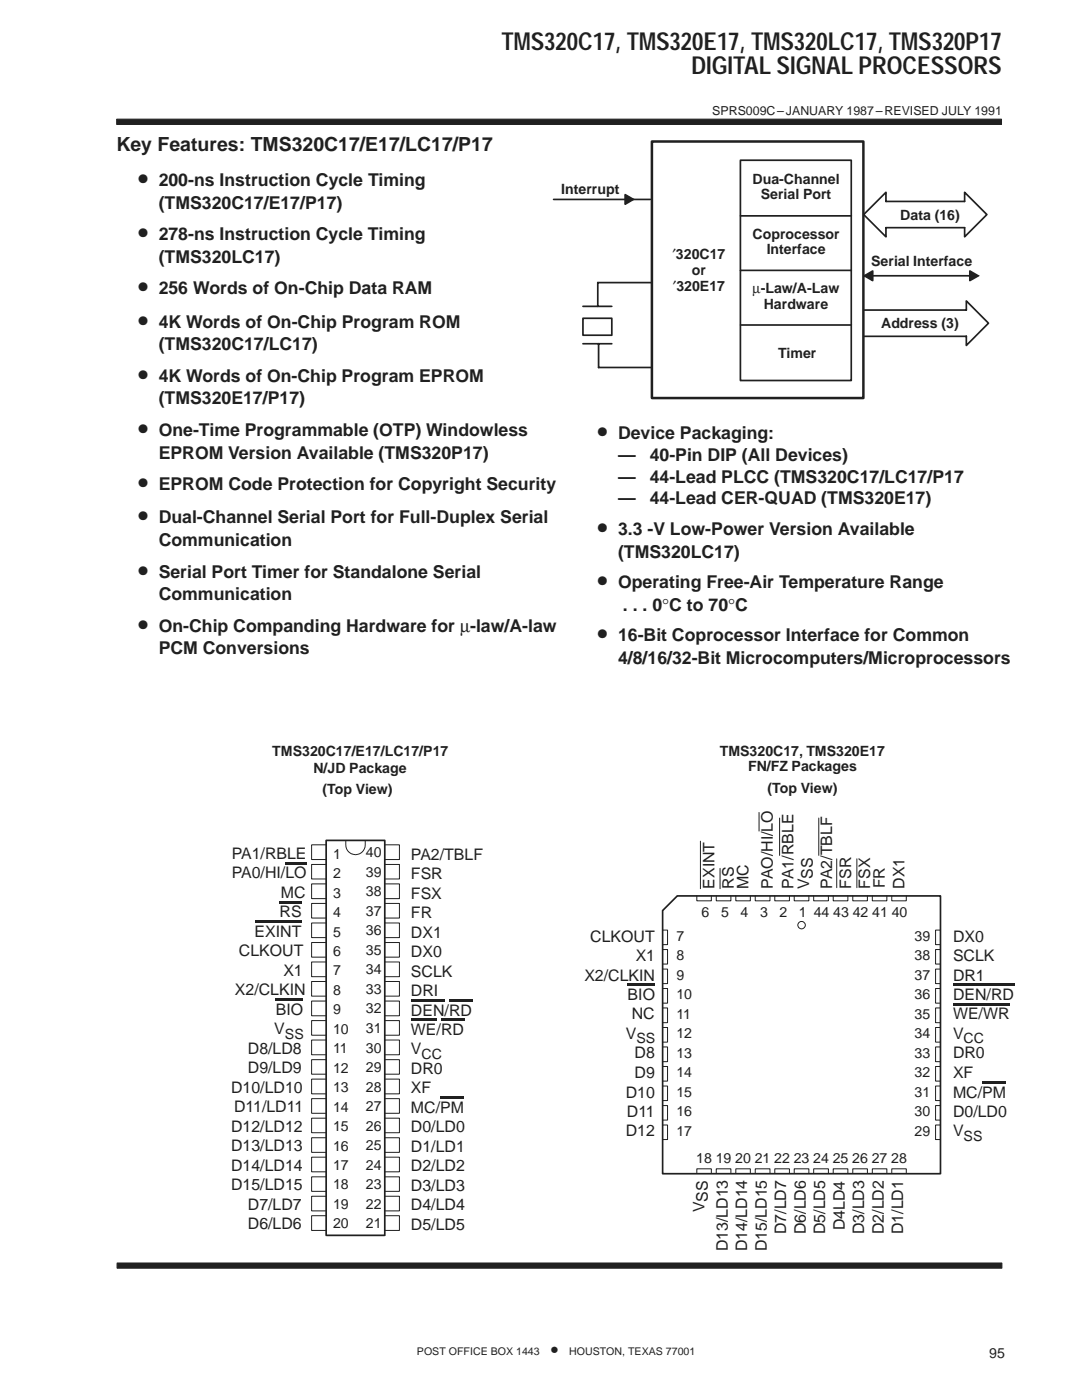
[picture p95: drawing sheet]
<svg xmlns="http://www.w3.org/2000/svg" width="216mm" height="279mm" viewBox="0 0 216 279" stroke-linecap="round" stroke-linejoin="round" font-family="sans-serif">
<defs><g id="words">
<g font-size="4.9" fill="#231f20">
<text x="100" y="9.9">TMS320C17, TMS320E17, TMS320LC17, TMS320P17</text>
<text x="138" y="14.8">DIGITAL SIGNAL PROCESSORS</text>
<text x="27.5" y="37.1">•</text>
<text x="27.5" y="47.9">•</text>
<text x="27.5" y="58.8">•</text>
<text x="27.5" y="65.4">•</text>
<text x="27.5" y="76.2">•</text>
<text x="27.5" y="87">•</text>
<text x="119.1" y="87.5">•</text>
<text x="27.5" y="97.8">•</text>
<text x="27.5" y="104.4">•</text>
<text x="119.1" y="106.8">•</text>
<text x="27.5" y="115.3">•</text>
<text x="119.1" y="117.4">•</text>
<text x="27.5" y="126.1">•</text>
<text x="119.1" y="128">•</text>
</g>
<text font-size="3.9" fill="#231f20" x="23.2" y="30.2">Key Features: TMS320C17/E17/LC17/P17</text>
<g font-size="3.5" fill="#231f20">
<text x="31.7" y="37.1">200-ns Instruction Cycle Timing</text>
<text x="31.7" y="41.7">(TMS320C17/E17/P17)</text>
<text x="31.7" y="47.9">278-ns Instruction Cycle Timing</text>
<text x="31.7" y="52.5">(TMS320LC17)</text>
<text x="31.7" y="58.8">256 Words of On-Chip Data RAM</text>
<text x="31.7" y="65.4">4K Words of On-Chip Program ROM</text>
<text x="31.7" y="69.9">(TMS320C17/LC17)</text>
<text x="31.7" y="76.2">4K Words of On-Chip Program EPROM</text>
<text x="31.7" y="80.7">(TMS320E17/P17)</text>
<text x="31.7" y="87">One-Time Programmable (OTP) Windowless</text>
<text x="123.3" y="87.5">Device Packaging:</text>
<text x="31.7" y="91.5">EPROM Version Available (TMS320P17)</text>
<text x="123.3" y="92.1">—</text>
<text x="129.6" y="92.1">40-Pin DIP (All Devices)</text>
<text x="31.7" y="97.8">EPROM Code Protection for Copyright Security</text>
<text x="123.3" y="96.3">—</text>
<text x="123.3" y="100.5">—</text>
<text x="129.6" y="96.3">44-Lead PLCC (TMS320C17/LC17/P17</text>
<text x="129.6" y="100.5">44-Lead CER-QUAD (TMS320E17)</text>
<text x="31.7" y="104.4">Dual-Channel Serial Port for Full-Duplex Serial</text>
<text x="123.3" y="106.8">3.3 -V Low-Power Version Available</text>
<text x="31.7" y="109">Communication</text>
<text x="123.3" y="111.3">(TMS320LC17)</text>
<text x="31.7" y="115.3">Serial Port Timer for Standalone Serial</text>
<text x="31.7" y="119.8">Communication</text>
<text x="123.3" y="117.4">Operating Free-Air Temperature Range</text>
<text x="124.3" y="121.9">. . . 0°C to 70°C</text>
<text x="31.7" y="126.1">On-Chip Companding Hardware for µ-law/A-law</text>
<text x="31.7" y="130.6">PCM Conversions</text>
<text x="123.3" y="128">16-Bit Coprocessor Interface for Common</text>
<text x="123.3" y="132.6">4/8/16/32-Bit Microcomputers/Microprocessors</text>
<text x="109.8" y="270.5">•</text>
</g>
<g font-size="3.2" fill="#231f20">
<text x="46.2" y="171.4">PA1/RBLE</text>
<text x="82" y="171.6">PA2/TBLF</text>
<text x="46.2" y="175.3">PA0/HI/LO</text>
<text x="56" y="179.2">MC</text>
<text x="82" y="175.5">FSR</text>
<text x="82" y="179.4">FSX</text>
<text x="142.6" y="177.4" transform="rotate(-90 142.6 177.4)">EXINT</text>
<text x="146.4" y="177.4" transform="rotate(-90 146.4 177.4)">RS</text>
<text x="149.3" y="177.5" transform="rotate(-90 149.3 177.5)">MC</text>
<text x="154.2" y="177.4" transform="rotate(-90 154.2 177.4)">PAO/HI/LO</text>
<text x="158.3" y="177.4" transform="rotate(-90 158.3 177.4)">PA1/RBLE</text>
<text x="161.5" y="177.4" transform="rotate(-90 161.5 177.4)">VSS</text>
<text x="166.1" y="177.4" transform="rotate(-90 166.1 177.4)">PA2/TBLF</text>
<text x="169.8" y="177.4" transform="rotate(-90 169.8 177.4)">FSR</text>
<text x="173.6" y="177.4" transform="rotate(-90 173.6 177.4)">FSX</text>
<text x="176.6" y="177.3" transform="rotate(-90 176.6 177.3)">FR</text>
<text x="180.5" y="177.4" transform="rotate(-90 180.5 177.4)">DX1</text>
<text x="55.8" y="183.1">RS</text>
<text x="82" y="183.3">FR</text>
<text x="47.7" y="190.9">CLKOUT</text>
<text x="50.8" y="187">EXINT</text>
<text x="82" y="187.2">DX1</text>
<text x="82" y="191">DX0</text>
<text x="117.8" y="187.9">CLKOUT</text>
<text x="126.8" y="191.8">X1</text>
<text x="190.2" y="187.9">DX0</text>
<text x="190.2" y="191.8">SCLK</text>
<text x="56.5" y="194.8">X1</text>
<text x="82" y="194.9">SCLK</text>
<text x="116.6" y="195.7">X2/CLKIN</text>
<text x="190.2" y="195.7">DR1</text>
<text x="46.9" y="198.7">X2/CLKIN</text>
<text x="55" y="202.5">BIO</text>
<text x="82" y="198.8">DRI</text>
<text x="82" y="202.7">DEN/RD</text>
<text x="125.2" y="199.6">BIO</text>
<text x="126.1" y="203.5">NC</text>
<text x="190.2" y="199.6">DEN/RD</text>
<text x="190.2" y="203.5">WE/WR</text>
<text x="54.7" y="206.4">V</text>
<text x="82" y="206.6">WE/RD</text>
<text x="124.9" y="207.4">V</text>
<text x="190.2" y="207.4">V</text>
<text x="49.5" y="210.3">D8/LD8</text>
<text x="49.5" y="214.2">D9/LD9</text>
<text x="82" y="210.4">V</text>
<text x="82" y="214.3">DR0</text>
<text x="126.6" y="211.2">D8</text>
<text x="126.6" y="215.1">D9</text>
<text x="190.2" y="211.2">DR0</text>
<text x="190.2" y="215.1">XF</text>
<text x="46.1" y="218.1">D10/LD10</text>
<text x="46.7" y="222">D11/LD11</text>
<text x="82" y="218.2">XF</text>
<text x="124.9" y="219">D10</text>
<text x="190.2" y="219">MC/PM</text>
<text x="46.1" y="225.9">D12/LD12</text>
<text x="82" y="222.1">MC/PM</text>
<text x="82" y="226">D0/LD0</text>
<text x="124.9" y="226.8">D12</text>
<text x="125.1" y="222.9">D11</text>
<text x="190.2" y="222.9">D0/LD0</text>
<text x="190.2" y="226.8">V</text>
<text x="46.1" y="229.8">D13/LD13</text>
<text x="46.1" y="233.7">D14/LD14</text>
<text x="82" y="229.9">D1/LD1</text>
<text x="82" y="233.7">D2/LD2</text>
<text x="46.1" y="237.5">D15/LD15</text>
<text x="82" y="237.6">D3/LD3</text>
<text x="49.5" y="241.4">D7/LD7</text>
<text x="49.5" y="245.3">D6/LD6</text>
<text x="82" y="241.5">D4/LD4</text>
<text x="82" y="245.4">D5/LD5</text>
<text x="140.6" y="241.8" transform="rotate(-90 140.6 241.8)">VSS</text>
<text x="168.6" y="245.5" transform="rotate(-90 168.6 245.5)">D4LD4</text>
<text x="145.2" y="249.7" transform="rotate(-90 145.2 249.7)">D13/LD13</text>
<text x="149.1" y="249.7" transform="rotate(-90 149.1 249.7)">D14/LD14</text>
<text x="153" y="249.7" transform="rotate(-90 153 249.7)">D15/LD15</text>
<text x="156.9" y="246.3" transform="rotate(-90 156.9 246.3)">D7/LD7</text>
<text x="160.8" y="246.3" transform="rotate(-90 160.8 246.3)">D6/LD6</text>
<text x="164.7" y="246.3" transform="rotate(-90 164.7 246.3)">D5/LD5</text>
<text x="172.5" y="246.3" transform="rotate(-90 172.5 246.3)">D3/LD3</text>
<text x="176.4" y="246.3" transform="rotate(-90 176.4 246.3)">D2/LD2</text>
<text x="180.2" y="246.3" transform="rotate(-90 180.2 246.3)">D1/LD1</text>
</g>
<g font-size="2.8" fill="#231f20">
<text x="112" y="38.8">Interrupt</text>
<text x="150.2" y="36.7">Dua-Channel</text>
<text x="151.8" y="39.8">Serial Port</text>
<text x="150.2" y="47.6">Coprocessor</text>
<text x="179.6" y="43.8">Data (16)</text>
<text x="134.2" y="51.7">′320C17</text>
<text x="153" y="50.7">Interface</text>
<text x="173.8" y="53">Serial Interface</text>
<text x="134.3" y="58">′320E17</text>
<text x="138" y="54.9">or</text>
<text x="150.2" y="58.5">µ-Law/A-Law</text>
<text x="152.4" y="61.6">Hardware</text>
<text x="175.8" y="65.5">Address (3)</text>
<text x="155.3" y="71.4">Timer</text>
<text x="54.3" y="150.8">TMS320C17/E17/LC17/P17</text>
<text x="62.5" y="154.2">N/JD Package</text>
<text x="143.6" y="150.8">TMS320C17, TMS320E17</text>
<text x="149.3" y="153.9">FN/FZ Packages</text>
<text x="64.3" y="158.5">(Top View)</text>
<text x="153.1" y="158.2">(Top View)</text>
<text x="66.5" y="171.4">1</text>
<text x="73" y="171">40</text>
<text x="66.5" y="175.2">2</text>
<text x="66.5" y="179.1">3</text>
<text x="73" y="175">39</text>
<text x="73" y="178.9">38</text>
<text x="66.5" y="183">4</text>
<text x="73" y="182.8">37</text>
<text x="140" y="183">6</text>
<text x="143.9" y="183">5</text>
<text x="147.8" y="183">4</text>
<text x="151.7" y="183">3</text>
<text x="155.5" y="183">2</text>
<text x="159.4" y="183">1</text>
<text x="162.4" y="183">44 43 42 41 40</text>
<text x="66.5" y="186.9">5</text>
<text x="66.5" y="190.8">6</text>
<text x="73" y="186.7">36</text>
<text x="73" y="190.6">35</text>
<text x="135" y="187.7">7</text>
<text x="135" y="191.6">8</text>
<text x="182.5" y="187.7">39</text>
<text x="182.5" y="191.6">38</text>
<text x="66.5" y="194.7">7</text>
<text x="73" y="194.5">34</text>
<text x="135" y="195.5">9</text>
<text x="182.5" y="195.5">37</text>
<text x="66.5" y="198.5">8</text>
<text x="66.5" y="202.4">9</text>
<text x="73" y="198.4">33</text>
<text x="73" y="202.3">32</text>
<text x="135" y="199.4">10</text>
<text x="135" y="203.3">11</text>
<text x="182.5" y="199.4">36</text>
<text x="182.5" y="203.3">35</text>
<text x="56.9" y="207.3">SS</text>
<text x="66.5" y="206.3">10</text>
<text x="73" y="206.2">31</text>
<text x="127" y="208.2">SS</text>
<text x="135" y="207.2">12</text>
<text x="182.5" y="207.2">34</text>
<text x="192.3" y="208.2">CC</text>
<text x="66.5" y="210.2">11</text>
<text x="66.5" y="214.1">12</text>
<text x="73" y="210.1">30</text>
<text x="73" y="214">29</text>
<text x="84.1" y="211.3">CC</text>
<text x="135" y="211.1">13</text>
<text x="135" y="215">14</text>
<text x="182.5" y="211.1">33</text>
<text x="182.5" y="215">32</text>
<text x="66.5" y="218">13</text>
<text x="66.5" y="221.9">14</text>
<text x="73" y="217.9">28</text>
<text x="73" y="221.8">27</text>
<text x="135" y="218.9">15</text>
<text x="182.5" y="218.9">31</text>
<text x="66.5" y="225.7">15</text>
<text x="73" y="225.7">26</text>
<text x="135" y="222.8">16</text>
<text x="135" y="226.7">17</text>
<text x="182.5" y="222.8">30</text>
<text x="182.5" y="226.7">29</text>
<text x="192.3" y="227.6">SS</text>
<text x="66.5" y="229.6">16</text>
<text x="66.5" y="233.5">17</text>
<text x="73" y="229.6">25</text>
<text x="73" y="233.5">24</text>
<text x="138.9" y="232.2">18 19 20</text>
<text x="150.6" y="232.2">21 22 23 24 25 26</text>
<text x="173.9" y="232.2">27 28</text>
<text x="66.5" y="237.4">18</text>
<text x="73" y="237.4">23</text>
<text x="66.5" y="241.3">19</text>
<text x="66.5" y="245.2">20</text>
<text x="73" y="241.3">22</text>
<text x="73" y="245.2">21</text>
<text x="197.4" y="271.1">95</text>
</g>
<text font-size="2.5" fill="#231f20" x="142.1" y="22.9">SPRS009C–JANUARY 1987–REVISED JULY 1991</text>
<g font-size="2.1" fill="#231f20">
<text x="83.2" y="270.5">POST OFFICE BOX 1443</text>
<text x="113.6" y="270.5">HOUSTON, TEXAS 77001</text>
</g>
</g></defs>
<path d="M130.1 28.2h42.2v51.2h-42.2z" fill="none" stroke="#231f20" stroke-width=".5"/>
<path d="M147.7 32h22.2v43.9h-22.2z" fill="none" stroke="#231f20" stroke-width=".34"/>
<path d="M192.5 38.4l4.4 4.4-4.4 4.5z" fill="#fff"/>
<path d="M192.5 40.2v-1.8l4.4 4.4-4.4 4.5v-1.9" fill="none" stroke="#231f20" stroke-width=".34"/>
<path d="M172.3 42.8l4.5-4.4v8.9z" fill="#fff"/>
<path d="M147.7 43.1h22.2M147.7 54h22.2M192.5 40.2h-15.7v-1.8l-4.5 4.4 4.5 4.5v-1.9h15.7M147.7 64.9h22.2" fill="none" stroke="#231f20" stroke-width=".34"/>
<path d="M192.8 60.1l4.4 4.4-4.4 4.4z" fill="#fff"/>
<path d="M110.5 39.8h19.3M130 56.4h-10.7v4.7M172.5 55h22M116.3 63.5h5.8v3.4h-5.8zM116.3 61.1h5.8M116.3 68.6h5.8M119.4 68.6v4.7h10.7M172.5 61.9h20.3v-1.8l4.4 4.4-4.4 4.4v-1.8h-20.3M65.1 167.7h11.7v78.8h-11.7zM132.2 181.7l2.9-2.9h52.6v55.4h-55.5z" fill="none" stroke="#231f20" stroke-width=".34"/>
<g fill="#231f20" stroke="#231f20" stroke-width=".34">
<path d="M124.7 38.8l1.7 1-1.7 1z" fill-rule="evenodd"/>
<path d="M193.5 54.1l1.7 .9-1.7 1z" fill-rule="evenodd"/>
<path d="M172.5 55l1.6-.9v1.9z" fill-rule="evenodd"/>
</g>
<g fill="none" stroke="#231f20" stroke-width=".2">
<path d="M126.4 39.8h.1M172.5 55h.1M195.2 55h.1M65.1 168.6h-2.9v2.9h2.9M65.1 172.5h-2.9v2.9h2.9M65.1 176.4h-2.9v2.9h2.9M69 167.7a2.2 2.2 0 0 0 1.5 2.8 1.91 1.91 0 0 0 2.4-1.9v-.9M76.8 168.6h2.9v2.9h-2.9M76.8 172.5h2.9v2.9h-2.9M76.8 176.4h2.9v2.9h-2.9M139 178.8v1h2.9v-1M139.8 167.9v9.5"/>
<path d="M142.9 178.8v1h2.9v-1M143.7 173.3v4.1M146.8 178.8v1h2.9v-1M150.7 178.8v1h2.9v-1M151.5 162.1v3.8M154.6 178.8v1h2.9v-1M155.6 163.3v7.4M158.5 178.8v1h2.9v-1M162.4 178.8v1h2.9v-1M163.4 163.3v7.4M166.3 178.8v1h2.9v-1M167 171.4v5.8"/>
<path d="M170.2 178.8v1h2.9v-1M171 171.4v5.8M174.1 178.8v1h2.9v-1M177.9 178.8v1h2.9v-1M65.1 180.3h-2.9v2.9h2.9M65.1 184.2h-2.9v2.9h2.9M65.1 188.1h-2.9v2.9h2.9M65.1 192h-2.9v2.9h2.9M65.1 195.9h-2.9v2.9h2.9M65.1 199.8h-2.9v2.9h2.9M76.8 180.3h2.9v2.9h-2.9M76.8 184.2h2.9v2.9h-2.9"/>
<path d="M76.8 188.1h2.9v2.9h-2.9M76.8 192h2.9v2.9h-2.9M76.8 195.9h2.9v2.9h-2.9M76.8 199.8h2.9v2.9h-2.9M132.2 185.6h1v2.9h-1M132.2 189.5h1v2.9h-1M132.2 193.4h1v2.9h-1M132.2 197.3h1v2.9h-1M187.7 185.6h-1v2.9h1M187.7 189.5h-1v2.9h1M187.7 193.4h-1v2.9h1M187.7 197.3h-1v2.9h1"/>
<path d="M65.1 203.7h-2.9v2.9h2.9M65.1 207.6h-2.9v2.9h2.9M65.1 211.5h-2.9v2.9h2.9M65.1 215.4h-2.9v2.9h2.9M65.1 219.3h-2.9v2.9h2.9M76.8 203.7h2.9v2.9h-2.9M76.8 207.6h2.9v2.9h-2.9M76.8 211.5h2.9v2.9h-2.9M76.8 215.4h2.9v2.9h-2.9M76.8 219.3h2.9v2.9h-2.9M132.2 201.2h1v2.9h-1M132.2 205.1h1v2.9h-1"/>
<path d="M132.2 208.9h1v3h-1M132.2 212.8h1v3h-1M132.2 216.7h1v2.9h-1M187.7 201.2h-1v2.9h1M187.7 205.1h-1v2.9h1M187.7 208.9h-1v3h1M187.7 212.8h-1v3h1M187.7 216.7h-1v2.9h1M65.1 223.2h-2.9v2.9h2.9M65.1 227.1h-2.9v2.9h2.9M65.1 230.9h-2.9v3h2.9M65.1 234.9h-2.9v2.9h2.9"/>
<path d="M65.1 238.7h-2.9v3h2.9M76.8 223.2h2.9v2.9h-2.9M76.8 227.1h2.9v2.9h-2.9M76.8 230.9h2.9v3h-2.9M76.8 234.9h2.9v2.9h-2.9M76.8 238.7h2.9v3h-2.9M132.2 220.6h1v2.9h-1M132.2 224.5h1v2.9h-1M139 234.2v-.9h2.9v.9M142.9 234.2v-.9h2.9v.9M146.8 234.2v-.9h2.9v.9M150.7 234.2v-.9h2.9v.9"/>
<path d="M154.6 234.2v-.9h2.9v.9M158.5 234.2v-.9h2.9v.9M162.4 234.2v-.9h2.9v.9M166.3 234.2v-.9h2.9v.9M170.2 234.2v-.9h2.9v.9M174.1 234.2v-.9h2.9v.9M177.9 234.2v-.9h2.9v.9M187.7 220.6h-1v2.9h1M187.7 224.5h-1v2.9h1M65.1 242.6h-2.9v3h2.9M76.8 242.6h2.9v3h-2.9"/>
<circle cx="159.9" cy="184.6" r=".74"/>
</g>
<g fill="none" stroke="#231f20" stroke-width=".4">
<path d="M56.9 172.3h4.3M50.8 184h9.4M55 199.5h5.5M55.8 180.1h4.4M82 199.7h6.7M89.6 199.7h4.6M125.2 196.6h5.5M190.2 196.6h12.2M82 203.5h5.1M87.8 219.1h4.8M88 203.5h4.6M190.2 200.4h11.3"/>
<path d="M196 216h4.7"/>
</g>
<g fill="#231f20" stroke="#231f20" stroke-width=".2">
<path d="M23.3 23.8h176.5v1h-176.5z" fill-rule="evenodd"/>
<path d="M23.4 252.1h176.5v1h-176.5z" fill-rule="evenodd"/>
</g>
<use href="#words"/>
</svg>
